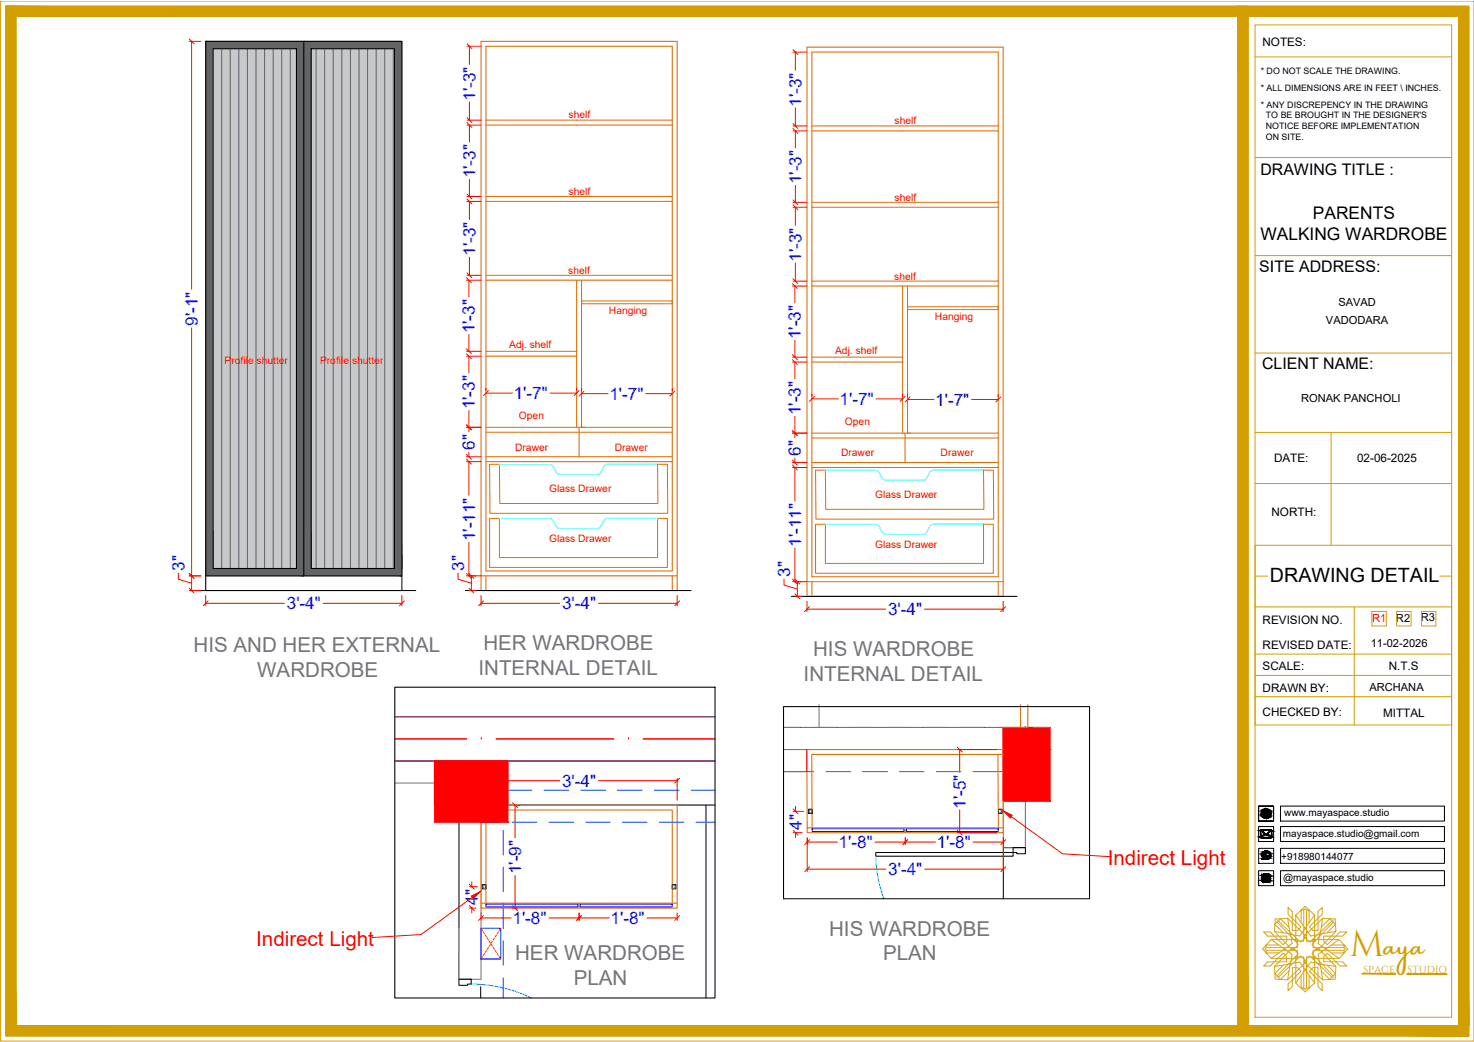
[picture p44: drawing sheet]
<svg xmlns="http://www.w3.org/2000/svg" width="420mm" height="297mm" viewBox="0 0 420 297" stroke-linecap="round" stroke-linejoin="round" font-family="sans-serif">
<defs><g id="words">
<text font-size="10.4" fill="#d39e00" x="384.8" y="272.4">M</text>
<text font-size="7.4" fill="#d39e00" x="394.5" y="272.4">aya</text>
<g font-size="5.9" fill="#767676">
<text x="55.2" y="186">HIS AND HER EXTERNAL</text>
<text x="137.8" y="185.4">HER WARDROBE</text>
<text x="231.8" y="187.1">HIS WARDROBE</text>
<text x="73.3" y="193">WARDROBE</text>
<text x="136.4" y="192.4">INTERNAL DETAIL</text>
<text x="229.1" y="194.1">INTERNAL DETAIL</text>
<text x="236.3" y="266.8">HIS WARDROBE</text>
<text x="146.8" y="273.8">HER WARDROBE</text>
<text x="251.7" y="273.8">PLAN</text>
<text x="163.5" y="280.8">PLAN</text>
</g>
<g font-size="5.9" fill="#f00">
<text x="315.8" y="246.7">Indirect Light</text>
<text x="73" y="269.7">Indirect Light</text>
</g>
<text font-size="5.6" x="362" y="166">DRAWING DETAIL</text>
<g font-size="4.9" fill="#00f">
<text x="135.5" y="28.7" transform="rotate(-90 135.5 28.7)">1'-3&quot;</text>
<text x="228.4" y="30.4" transform="rotate(-90 228.4 30.4)">1'-3&quot;</text>
<text x="135.5" y="50.8" transform="rotate(-90 135.5 50.8)">1'-3&quot;</text>
<text x="228.4" y="52.5" transform="rotate(-90 228.4 52.5)">1'-3&quot;</text>
<text x="135.5" y="73" transform="rotate(-90 135.5 73)">1'-3&quot;</text>
<text x="228.4" y="74.6" transform="rotate(-90 228.4 74.6)">1'-3&quot;</text>
<text x="56.3" y="92.8" transform="rotate(-90 56.3 92.8)">9'-1&quot;</text>
<text x="135.4" y="95" transform="rotate(-90 135.4 95)">1'-3&quot;</text>
<text x="228.3" y="96.7" transform="rotate(-90 228.3 96.7)">1'-3&quot;</text>
<text x="146.4" y="113.8">1'-7&quot;</text>
<text x="173.7" y="114">1'-7&quot;</text>
<text x="135.4" y="116.7" transform="rotate(-90 135.4 116.7)">1'-3&quot;</text>
<text x="228.3" y="118.3" transform="rotate(-90 228.3 118.3)">1'-3&quot;</text>
<text x="239.3" y="115.5">1'-7&quot;</text>
<text x="266.6" y="115.6">1'-7&quot;</text>
<text x="135.4" y="128.2" transform="rotate(-90 135.4 128.2)">6&quot;</text>
<text x="228.3" y="129.9" transform="rotate(-90 228.3 129.9)">6&quot;</text>
<text x="135.4" y="154.2" transform="rotate(-90 135.4 154.2)">1'-11&quot;</text>
<text x="228.3" y="155.9" transform="rotate(-90 228.3 155.9)">1'-11&quot;</text>
<text x="52.5" y="162.7" transform="rotate(-90 52.5 162.7)">3&quot;</text>
<text x="132.3" y="162.7" transform="rotate(-90 132.3 162.7)">3&quot;</text>
<text x="225.2" y="164.4" transform="rotate(-90 225.2 164.4)">3&quot;</text>
<text x="81.8" y="173.7">3'-4&quot;</text>
<text x="160.2" y="173.7">3'-4&quot;</text>
<text x="253.1" y="175.4">3'-4&quot;</text>
<text x="160.2" y="224.3">3'-4&quot;</text>
<text x="275.3" y="230.5" transform="rotate(-90 275.3 230.5)">1'-5&quot;</text>
<text x="228.5" y="236.5" transform="rotate(-90 228.5 236.5)">4&quot;</text>
<text x="239.1" y="241.8">1'-8&quot;</text>
<text x="267" y="241.8">1'-8&quot;</text>
<text x="148.5" y="249.2" transform="rotate(-90 148.5 249.2)">1'-9&quot;</text>
<text x="253.2" y="249.5">3'-4&quot;</text>
<text x="136.2" y="258" transform="rotate(-90 136.2 258)">4&quot;</text>
<text x="146.1" y="263.4">1'-8&quot;</text>
<text x="174" y="263.4">1'-8&quot;</text>
</g>
<g font-size="4.9">
<text x="374.3" y="62.5">PARENTS</text>
<text x="359.3" y="68.5">WALKING WARDROBE</text>
</g>
<g font-size="4.5">
<text x="359.3" y="49.8">DRAWING TITLE :</text>
<text x="359" y="77.5">SITE ADDRESS:</text>
<text x="359.8" y="105.2">CLIENT NAME:</text>
</g>
<g font-size="3.3">
<text x="359.9" y="13.1">NOTES:</text>
<text x="363.2" y="131.8">DATE:</text>
<text x="386.8" y="131.8">02-06-2025</text>
<text x="362.4" y="147.2">NORTH:</text>
<text x="359.9" y="177.8">REVISION NO.</text>
<text x="359.9" y="184.9">REVISED DATE:</text>
<text x="359.9" y="191">SCALE:</text>
<text x="395.9" y="190.9">N.T.S</text>
<text x="359.9" y="197.1">DRAWN BY:</text>
<text x="359.9" y="204.1">CHECKED BY:</text>
<text x="394.2" y="204.5">MITTAL</text>
</g>
<g font-size="3.2">
<text x="381.5" y="87.2">SAVAD</text>
<text x="378" y="92.3">VADODARA</text>
<text x="370.9" y="114.7">RONAK PANCHOLI</text>
<text x="397.9" y="177.3">R2</text>
<text x="405" y="177.1">R3</text>
<text x="390.7" y="184.4">11-02-2026</text>
<text x="390.3" y="197">ARCHANA</text>
</g>
<text font-size="3.2" fill="#f00" x="391.1" y="177.3">R1</text>
<g font-size="2.9" fill="#f00">
<text x="162.1" y="33.7">shelf</text>
<text x="255" y="35.4">shelf</text>
<text x="162.1" y="55.7">shelf</text>
<text x="255" y="57.3">shelf</text>
<text x="162" y="78.1">shelf</text>
<text x="254.9" y="79.8">shelf</text>
<text x="173.6" y="89.5">Hanging</text>
<text x="266.5" y="91.1">Hanging</text>
<text x="145.1" y="99.1">Adj. shelf</text>
<text x="238.1" y="100.8">Adj. shelf</text>
<text x="64" y="103.9">Profile shutter</text>
<text x="91.2" y="103.9">Profile shutter</text>
<text x="147.9" y="119.5">Open</text>
<text x="240.8" y="121.1">Open</text>
<text x="146.8" y="128.4">Drawer</text>
<text x="175.2" y="128.4">Drawer</text>
<text x="239.8" y="130.1">Drawer</text>
<text x="268.1" y="130.1">Drawer</text>
<text x="156.5" y="140.3">Glass Drawer</text>
<text x="249.5" y="141.9">Glass Drawer</text>
<text x="156.5" y="154.6">Glass Drawer</text>
<text x="249.5" y="156.3">Glass Drawer</text>
</g>
<g font-size="2.9">
<text x="366" y="232.7">www.mayaspace.studio</text>
<text x="365.7" y="238.5">mayaspace.studio@gmail.com</text>
<text x="365.2" y="245.1">+918980144077</text>
<text x="365.7" y="251">@mayaspace.studio</text>
</g>
<g font-size="2.9" fill="#d39e00">
<text x="388.6" y="277.2">SPACE</text>
<text x="401.2" y="277.2">STUDIO</text>
</g>
<g font-size="2.5">
<text x="359.4" y="21.1">* DO NOT SCALE THE DRAWING.</text>
<text x="359.4" y="25.9">* ALL DIMENSIONS ARE IN FEET \ INCHES.</text>
<text x="359.4" y="30.7">* ANY DISCREPENCY IN THE DRAWING</text>
<text x="360.8" y="33.8">TO BE BROUGHT IN THE DESIGNER'S</text>
<text x="360.8" y="36.8">NOTICE BEFORE IMPLEMENTATION</text>
<text x="360.8" y="39.9">ON SITE.</text>
</g>
</g></defs>
<!-- layer: GROUND FLOOR -->
<path d="M112.5 216.9h91.3M112.5 204.4h91.3M223.3 207.4h76M223.3 213.7h62.7M292.3 207.4h.1M130.1 229.5h73.7M130.8 229.5v35M201.2 229.5v55M286 241.6h6.3" fill="none" stroke="#000" stroke-width=".29"/>
<!-- layer: GROUND FLOOR  ( PLINE ) -->
<path d="M112.5 216.9h91.3M223.3 213.7h62.7M223.3 207.4h76M223.3 220h6.7M292.3 207.4h.1M112.5 223.2h11.3M130.1 229.5h73.7M130.8 223.2v55.9M137.1 229.5v49.7M286 228.3v13.3h6.3v-13.3M130.8 279.2h6.3" fill="none" stroke="#767676" stroke-width=".3"/>
<!-- layer: COLUMN -->
<path d="M123.8 216.9h21v12.6h-21zM285.9 207.4h13.4v20.9h-13.4z" fill="none" stroke="#f00" stroke-width=".3"/>
<!-- layer: GROUND FLOOR -->
<path d="M112.5 210.6h20.5M137.2 210.6h.1M141.4 210.6h33.6M179.1 210.6h.1M183.3 210.6h20.5" fill="none" stroke="#f00" stroke-width=".29"/>
<path d="M112.5 216.9h91.3M112.5 204.4h91.3" fill="none" stroke="#f0f" stroke-width=".3"/>
<!-- layer: X_PLOT -->
<path d="M112.5 210.6h20.5M137.2 210.6h.1M141.4 210.6h33.6M179.1 210.6h.1M183.3 210.6h20.5" fill="none" stroke="#f00" stroke-width=".3"/>
<path d="M137.1 264.6h5.6v8.8h-5.6z" fill="none" stroke="#00f" stroke-width=".3"/>
<g fill="none" stroke="#cd2027" stroke-width=".29">
<path d="M137.1 264.6l.5 .7M137.6 272.7l-.5 .7M137.7 265.6l.4 .6M138.1 271.8l-.4 .6M138.3 266.5l.4 .6M138.7 270.9l-.4 .6M138.9 267.4l.3 .6M139.2 270.1l-.3 .5M139.4 268.3l.4 .6M139.8 269.2l-.4 .6M140 269.2l.4 .6M140.4 268.3l-.4 .6"/>
<path d="M140.6 270.1l.3 .5M140.9 267.4l-.3 .6M141.1 270.9l.4 .6M141.5 266.5l-.4 .6M141.7 271.8l.4 .6M142.1 265.6l-.4 .6M142.3 272.7l.4 .7M142.7 264.6l-.4 .7"/>
</g>
<!-- layer: AR ELE-5 -->
<path d="M249.6 244.6a39.2 39.2 0 0 0 2.3 11.6M134.3 280.5a39.3 39.3 0 0 1 17.2 4" fill="none" stroke="#00b8b8" stroke-width=".29"/>
<!-- layer: 0 -->
<path d="M249.6 243h39.2v1.1h-39.2zM286 241.6v14.6M288.8 241.6h3.5v1.8h-2.5v-.4h-1zM130.8 279.1h3.5v1.4h-1v.4h-2.5zM137 281.3v3.2" fill="none" stroke="#000" stroke-width=".29"/>
<!-- layer: dim05 -->
<g fill="none" stroke="#f00" stroke-width=".29">
<path d="M53.9 11.8h3.3M54.6 11.8v70.7M133.1 13.2h4M133.8 13.2v5.2M226 14.8h4M226.7 14.8v5.2M133.1 35.7h4M133.1 34.2h4M133.8 29.1v5.1M133.8 35.7v4.8M226 37.3h4M226 35.9h4"/>
<path d="M226.7 30.7v5.2M226.7 37.3v4.8M133.1 57.4h4M133.1 56h4M133.8 51.2v4.8M133.8 57.4v5.2M226 59.1h4M226 57.7h4M226.7 52.8v4.9M226.7 59.1v5.1M133 79.9h4.1M133.1 78.5h4"/>
<path d="M133.7 79.9v4.8M133.8 73.3v5.2M226.7 75v5.1M54.6 93.5v74.8M133.7 95.4v4.7M225.9 81.5h4.1M226 80.1h4M226.6 81.5v4.8M226.6 97v4.8M133 100.1h4.1M133 101.5h4.1M133.7 101.5v4.8"/>
<path d="M133.7 117v6.1M138.5 110.7v.7M138.5 112.1h7.6M156.8 112.1h7.6M164.4 110.7v.7M165.8 110.8v.7M165.8 112.2h7.5M184.1 112.2h7.5M191.6 110.8v.7M225.9 101.8h4.1M225.9 103.2h4.1M226.6 103.2v4.8"/>
<path d="M226.6 118.7v6.1M231.4 112.3v.7M231.4 113.7h7.6M249.7 113.7h7.6M257.3 112.3v.7M258.7 112.5v.7M258.7 113.9h7.6M277 113.9h7.5M284.5 112.5v.7M133 131.6h4.1M133 130.2h4.1M133 121.8h4.1"/>
<path d="M133.7 128.9v1.3M133.7 131.6v9.6M225.9 133.3h4.1M225.9 131.9h4.1M225.9 123.5h4.1M226.6 130.6v1.3M226.6 133.3v9.5M133.7 154.6v9.6M226.6 156.2v9.6M50.8 163.4v1.7l3.8 1.2M53.9 168.3h3.3M53.9 164.2h3.3"/>
<path d="M58.6 172h22.5M58.6 169.8v2.9M92.1 172h22.5M114.6 169.8v2.9M130.6 163.4v1.7l3.8 1.2M133 164.2h4.1M133.7 168.3h2M134.4 164.2v4.1M137.1 169.8v2.9M137.1 172h22.5M170.6 172h22.4M193 169.8v2.9"/>
<path d="M223.5 165v1.8l3.8 1.1M225.9 165.8h4.1M226.6 170h2M227.3 165.8v4.2M230 171.4v2.9M230 173.6h22.5M263.5 173.6h22.4M285.9 171.4v2.9M272.9 213.7h11.2M273.6 213.7v6.5M137.1 221.9v8.7M137.1 222.6h22.5"/>
<path d="M146.8 229.5v9.3M147.5 229.5h.7M170.6 222.6h22.4M193 221.9v6.2M226.1 237.4h2.6M226.1 231.3h2.9M226.8 229.9v1.5M226.8 237.3v1.5M230.1 238.8v9.7M258 238.8v1.9M272.9 237.4h11.2M273.6 230.9v6.5"/>
<path d="M286 238.8v9.7M133.8 258.9h1.9M133.8 252.8h2.3M134.5 251.4v1.5M134.5 258.8v1.5M146 258.9h1.5M146.8 249.5v9.4M230.1 247.8h22.4M230.1 240h8.6M249.4 240h17.3M263.6 247.8h22.4M277.4 240h8.6"/>
<path d="M137.1 260.3v2.1M137.1 261.7h8.6M156.4 261.7h17.3M165.1 260.3v2.1M184.4 261.7h8.6M193 260.3v2.1"/>
</g>
<!-- layer: wall -->
<g fill="none" stroke="#f00" stroke-width=".29">
<path d="M53.9 11.1l1.4 1.4M133.1 12.5l1.4 1.4M226 14.1l1.4 1.4M133.1 34.9l1.4 1.5M133.1 33.5l1.4 1.4M226 36.6l1.4 1.4M226 35.2l1.4 1.4M133.1 56.7l1.4 1.4M133.1 55.3l1.4 1.4M226 58.4l1.4 1.4M226 57l1.4 1.4M133 79.2l1.4 1.4"/>
<path d="M133.1 77.8l1.4 1.4M226 79.4l1.4 1.4M133 99.4l1.4 1.4M225.9 80.8l1.4 1.4M133 100.8l1.4 1.4M139.2 111.4l-1.4 1.4M165.1 111.4l-1.4 1.4M166.5 111.5l-1.4 1.4M192.3 111.5l-1.4 1.4M225.9 101.1l1.4 1.4M225.9 102.5l1.4 1.4M232.1 113l-1.4 1.4"/>
<path d="M258 113l-1.4 1.4M259.4 113.2l-1.4 1.4M285.2 113.2l-1.4 1.4M133 130.9l1.4 1.4M133 129.5l1.4 1.4M133 121.1l1.4 1.4M225.9 132.6l1.4 1.4M225.9 131.2l1.4 1.4M225.9 122.8l1.4 1.4M53.9 167.6l1.4 1.4M53.9 163.5l1.4 1.4M59.3 171.3l-1.4 1.4"/>
<path d="M115.3 171.3l-1.4 1.4M133 163.5l1.4 1.4M133.7 167.6l1.4 1.4M133.7 163.5l1.4 1.4M137.8 171.3l-1.4 1.4M193.7 171.3l-1.4 1.4M225.9 165.1l1.4 1.4M226.6 169.3l1.4 1.4M226.6 165.1l1.4 1.4M230.7 172.9l-1.4 1.4M286.6 172.9l-1.4 1.4M272.9 213l1.4 1.4"/>
<path d="M137.8 221.9l-1.4 1.4M146.1 228.8l1.4 1.4M193.7 221.9l-1.4 1.4M226.1 236.7l1.4 1.4M226.1 230.6l1.4 1.4M230.8 239.3l-1.4 1.4M258.7 239.3l-1.4 1.4M272.9 236.7l1.4 1.4M286.7 239.3l-1.4 1.4M133.8 258.2l1.4 1.4M133.8 252.1l1.4 1.4M146.1 258.2l1.4 1.4"/>
<path d="M230.8 247.1l-1.4 1.4M286.7 247.1l-1.4 1.4M137.8 261l-1.4 1.4M165.8 261l-1.4 1.4M193.7 261l-1.4 1.4"/>
</g>
<!-- layer: FURNITURE -->
<g fill="none" stroke="#dd6e00" stroke-width=".3">
<path d="M138.5 13.2h53.1v149.6h-53.1zM231.4 14.8h53.1v149.6h-53.1zM138.5 34.2h53.1M138.5 35.7h53.1M231.4 35.9h53.1M231.4 37.3h53.1M138.5 56h53.1M138.5 57.4h53.1M231.4 57.7h53.1M231.4 59.1h53.1M138.5 78.5h53.1M138.5 79.9h53.1"/>
<path d="M164.4 79.9v41.9M165.8 79.9v41.9M231.4 80.1h53.1M231.4 81.5h53.1M257.3 81.5v42M258.7 81.5v42M138.5 100.1h25.9M138.5 101.5h25.9M231.4 101.8h26M231.4 103.2h26M138.5 131.6h53.1M138.5 130.2h53.1"/>
<path d="M138.5 121.8h53.1M165.1 121.8v8.4M231.4 133.3h53.1M231.4 131.9h53.1M231.4 123.5h53.1M258 123.5v8.4M137.1 168.3v-156.5h55.9v156.5M137.1 164.2h55.9M138.5 164.2v4.1M191.6 164.2v4.1M230 170v-156.6h55.9v156.6M230 165.8h55.9"/>
<path d="M231.4 165.8v4.2M284.5 165.8v4.2M284.4 215.1l.2 20.9M286 213.7h-56l.1 23.7h55.9l-.1-9.1M286 215.1h-54.6l.1 20.9M290.9 200.9v6.5h2.1v-6.5M137.1 229.5h55.9v29.4h-55.9zM230.1 236h55.9M258 236v1.4M137.1 257.5h55.9M138.5 257.5v-26.6h53.1v26.6M165 257.5l.1 1.4"/>
</g>
<!-- layer: BEAM -->
<g fill="none" stroke="#003fff" stroke-width=".29">
<path d="M143.4 216.9v5.8M223.3 220h8.7M223.3 207.4h4.8M231.6 207.4h7M235.4 220h7M242.1 207.4h7M245.9 220h7M252.6 207.4h7M256.4 220h7M263 207.4h7M266.9 220h7M273.5 207.4h7"/>
<path d="M277.4 220h8.6M284 207.4h7M294.5 207.4h4.8M123.8 225.3h6.8M134.1 225.3h7M137.1 234.4h5.4M143.4 226.2v7M143.4 236.7v7M144.6 225.3h7M146 234.4h7M155.1 225.3h7M156.5 234.4h7"/>
<path d="M165.6 225.3h7M167 234.4h7M176.1 225.3h6.9M177.5 234.4h6.9M186.5 225.3h7M187.9 234.4h7M197 225.3h6.8M198.4 234.4h5.4M143.4 247.2v7M143.4 257.7v7M143.4 268.2v7M143.4 278.7v5.8"/>
</g>
<!-- layer: COLUMN -->
<g fill="#f00" stroke="#f00" stroke-width=".29">
<path d="M123.8 216.9l21 17.5v-17.5zM123.8 216.9l21 17.5h-21z"/>
<path d="M285.9 207.4l13.4 6.3v-6.3zM285.9 207.4l13.4 6.3h-13.4z"/>
<path d="M286 213.7l13.3 14.6v-14.6zM286 213.7l13.3 14.6h-13.3z"/>
</g>
<!-- layer: GROUND FLOOR  ( PLINE ) -->
<path d="M130.8 264.5v14.7" fill="none" stroke="#767676" stroke-width=".29"/>
<!-- layer: wall -->
<path d="M54.2 168.3h64.3M132.7 168.3h64.3M225.6 170h64.3M112.5 195.9h91.3v88.6h-91.3zM223.3 201.4h87.3v54.8h-87.3z" fill="none" stroke="#000" stroke-width=".3"/>
<!-- layer: GROUND FLOOR ( STAIR ) -->
<path d="M233.5 200.9v6.5" fill="none" stroke="#767676" stroke-width=".29"/>
<g fill="none" stroke="#f00" stroke-width=".29">
<path d="M230 213.7v6.3M285.9 213.7v.1M285.9 214v.4M285.9 214.5v.4M285.9 215.1v.3M285.9 215.6v.3M285.9 216.1v.4M285.9 216.6v.4M285.9 217.2v.3M285.9 217.7v.3M285.9 218.2v.4M285.9 218.7v.4"/>
<path d="M285.9 219.3v.3M285.9 219.8v.3M285.9 228.2v.1h.3M285.9 220.3v.4M285.9 220.8v.4M285.9 221.4v.3M285.9 221.9v.3M285.9 222.4v.4M285.9 222.9v.4M285.9 223.5v.3M285.9 224v.3M285.9 224.5v.3"/>
<path d="M285.9 225v.4M285.9 225.5v.4M285.9 226.1v.3M285.9 226.6v.3M285.9 227.1v.4M285.9 227.6v.4M286.4 228.3h.3M286.9 228.3h.4M287.4 228.3h.4M288 228.3h.3M288.5 228.3h.3M289 228.3h.4"/>
<path d="M289.5 228.3h.4M290.1 228.3h.3M290.6 228.3h.3M291.1 228.3h.4M291.6 228.3h.4M292.2 228.3h.3M292.7 228.3h.3"/>
</g>
<!-- layer: AR HATCH-7 -->
<g fill="#c7c8ca" stroke="#c7c8ca" stroke-width=".29">
<path d="M88.7 13.9l23.8 148.2v-148.2zM88.7 13.9l23.8 148.2h-23.8z"/>
<path d="M60.7 13.9l23.8 148.2v-148.2zM60.7 13.9l23.8 148.2h-23.8z"/>
</g>
<g fill="none" stroke="#636466" stroke-width=".29">
<path d="M63.2 13.9v148.2M65.6 13.9v148.2M68.1 13.9v148.2M70.5 13.9v148.2M73 13.9v148.2M75.4 13.9v148.2M77.9 13.9v148.2M80.3 13.9v148.2M82.8 13.9v148.2M90.1 13.9v148.2M92.5 13.9v148.2M95 13.9v148.2"/>
<path d="M97.4 13.9v148.2M99.9 13.9v148.2M102.3 13.9v148.2M104.8 13.9v148.2M107.2 13.9v148.2M109.7 13.9v148.2M112.1 13.9v148.2"/>
</g>
<g fill="#636466" stroke="#636466" stroke-width=".29">
<path d="M86.6 11.8l28 2.1v-2.1zM86.6 11.8l28 2.1h-28z"/>
<path d="M58.6 11.8l28 2.1v-2.1zM58.6 11.8l28 2.1h-28z"/>
<path d="M112.5 13.9l2.1 148.2v-148.2zM112.5 13.9l2.1 148.2h-2.1z"/>
<path d="M86.6 13.9l2.1 148.2v-148.2zM86.6 13.9l2.1 148.2h-2.1z"/>
<path d="M84.5 13.9l2.1 148.2v-148.2zM84.5 13.9l2.1 148.2h-2.1z"/>
<path d="M58.6 13.9l2.1 148.2v-148.2zM58.6 13.9l2.1 148.2h-2.1z"/>
<path d="M86.6 162.1l28 2.1v-2.1zM86.6 162.1l28 2.1h-28z"/>
<path d="M58.6 162.1l28 2.1v-2.1zM58.6 162.1l28 2.1h-28z"/>
</g>
<!-- layer: FURNITURE -->
<path d="M165.8 85.8h25.8v.8h-25.8zM258.7 87.5h25.8v.8h-25.8zM138.5 123.2h53.1M139.6 132.4h2.8l.1 11.1h45l-.1-11.1h2.8l.1 13.9h-50.6zM231.4 124.9h53.1M232.5 134h2.8l.1 11.2h45.1l-.1-11.2h2.7l.2 14h-50.7zM139.6 147.8h2.8v11.1h45v-11.1h2.8v14h-50.6zM232.5 149.4h2.8v11.2h45.1v-11.2h2.7v14h-50.6zM58.6 168.3h56M137.1 168.3h55.9M230 170h55.9" fill="none" stroke="#dd6e00" stroke-width=".29"/>
<path d="M187.4 132.4h-14.4l-.9 .5-1 1.9-1 .5-10.6-.1-.8-.4-1.2-2-.7-.4h-14.4M280.4 134h-14.4l-1 .6-1 1.9-1 .4h-10.6l-.8-.4-1-1.9-.9-.5h-14.4M187.4 147.8h-14.4l-.9 .6-1 1.8-1 .5h-10.6l-.8-.4-1-1.9-.9-.6h-14.4M280.4 149.4h-14.4l-1 .6-1 1.9-1 .4h-10.6l-.8-.4-1-1.8-.9-.6h-14.4" fill="none" stroke="#0ff" stroke-width=".29"/>
<path d="M60.7 13.9h23.8v148.2h-23.8zM86.6 11.8v152.4M88.7 13.9h23.8v148.2h-23.8zM58.6 168.3v-156.5h56v156.5M58.6 164.2h56" fill="none" stroke="#000" stroke-width=".3"/>
<!-- layer: NAME PLATE -->
<g fill="none" stroke="#e0ac11" stroke-width=".29">
<path d="M367.2 258.7v1.9l3.6 3.6-1 1h-1.4v-5.3zM371.6 259.4l.4-.3 .4 .3M376.9 258.7l-1.2 1.2v5.3h-1.5l-1-1 3.7-3.6zM360.2 265.7l1.2 1.2h5.4v1.4l-1.1 1-3.6-3.6zM360.9 270.1l-.3 .4 .3 .4M361.4 274.2l-1.2 1.2h1.9l3.6-3.7 1.1 1v1.5zM362.4 267.8l5.9 4.3-.4 2.7-4.6 .7 .2 3.6M363.3 275.5l4.8-5 .4 .4 .3-.4 1.3 1.3-6 6.4M363.5 279.1l3.5 .2 .7-4.6 2.8-.4 4.2 5.9M364.1 262.9l6 6.3-1.3 1.3-.3-.4-.4 .4-4.8-5M364.4 278.5l6.3-6 1.3 1.3-.4 .3 .4 .4-5 4.8M364.5 269.4h-3.6v.7h8.9v-2.3h-7.4l-2.5 2.7 2.5 2.7h7.4v-2.3h-8.9v.8h3.6"/>
<path d="M365.8 275.1l-2.4 2.4 .7 .7v.3M367 261.8l5 4.8-.4 .4 .4 .3-1.3 1.3-6.3-6M367.4 276.8l-2.4 2.4-.6-.7h-.4M367.4 264.3l-2.4-2.4-.6 .7h-.4l.1 .3-.7 .6 2.4 2.4M368.4 275.9h1.4l1 1-3.6 3.6v1.9l1.2-1.2zM369.2 267.8v.5h.6M369.3 260.8l4.3 6 2.7-.5 .7-4.5 3.6 .2 .2 3.5-4.6 .7-.5 2.8 6 4.2M369.3 267.7h.5v.6M369.8 272.7h-.6v.5M369.8 272.8v.6h-.5M370.9 278.1v3.6h.7v-8.9h-2.3v7.4l2.7 2.5 2.7-2.5v-7.4h-2.3v8.9h.8v-3.6M370.9 263v-3.6h.7v8.9h-2.3v-7.5l2.7-2.4 2.7 2.4v7.5h-2.3v-8.9h.8v3.6"/>
<path d="M374.2 275.9h1.5v5.3l1.2 1.2v-1.9l-3.7-3.6zM374.2 272.8v.6h.5M374.3 272.7h.5v.5M374.7 267.7h-.5v.6h.6v-.5M374.7 260.8l-4.2 6-2.8-.5-.7-4.5-3.5 .2-.2 3.5 4.6 .7 .4 2.8-5.9 4.2M376.6 276.8l2.4 2.4 .7-.7h.3M376.6 264.3l2.4-2.4 .7 .7h.3v.3l.7 .6-2.4 2.4M377 261.8l-5 4.8 .4 .4-.4 .3 1.3 1.3 6.4-6M377.3 272.7l1-1 3.7 3.7h1.9l-1.2-1.2h-5.4zM377.3 266.9h5.4l1.2-1.2h-1.9l-3.7 3.6-1-1zM378.3 275.1l2.4 2.4-.7 .7v.3M379.5 269.4h3.6v.7h-8.8v-2.3h7.4l2.5 2.7-2.5 2.7h-7.4v-2.3h8.8v.8h-3.6"/>
<path d="M379.7 278.5l-6.4-6-1.3 1.3 .4 .3-.4 .4 5 4.8M380 262.9l-6 6.3 1.2 1.3 .4-.4 .4 .4 4.8-5M380.6 279.1l-3.6 .2-.7-4.6-2.7-.4-4.3 5.9M380.8 275.5l-4.8-5-.4 .4-.4-.4-1.2 1.3 6 6.4M381.7 267.8l-6 4.3 .5 2.7 4.6 .7-.2 3.6M383.1 270.1l.4 .4-.4 .4M371.6 281.7l.4 .3 .4-.3"/>
</g>
<g fill="#d39e00" stroke="#d39e00" stroke-width=".29">
<path d="M1.6 1.8l417.1 2.9v-2.9zM1.6 1.8l417.1 2.9h-417.1z"/>
<path d="M415.8 4.7l2.9 287.7v-287.7zM415.8 4.7l2.9 287.7h-2.9z"/>
<path d="M1.6 4.7l3 287.7v-287.7zM1.6 4.7l3 287.7h-3z"/>
<path d="M1.6 292.4l417.1 2.9v-2.9zM1.6 292.4l417.1 2.9h-417.1z"/>
<path d="M352.8 1.8l3 290.6v-290.6zM352.8 1.8l3 290.6h-3z"/>
</g>
<g fill="none" stroke="#d39e00" stroke-width=".29">
<path d="M.2 .3h420v296.5h-420zM1.6 1.8h417.1v293.5h-417.1zM4.6 4.7h411.2v287.7h-411.2zM352.8 1.8h3v290.6h-3zM357.7 7.1h56.1v282.9h-56.1zM357.7 16.2h56.1M357.7 44.9h56.1M357.7 72.9h56.1M357.7 100.6h56.1M357.7 123.3h56.1M357.7 137.8h56.1M379.4 123.3v32.1"/>
<path d="M357.7 155.4h56.1v51.3h-56.1zM357.7 164.2h3.7M357.7 173h56.1M386 173v33.7M391 174.3h4.2v4.1h-4.2zM398.1 174.3h4.1v4.1h-4.1zM405.2 174.3h4.1v4.1h-4.1zM410.4 164.2h3.4M357.7 186.5h56.1M357.7 192.5h56.1M357.7 198.6h56.1"/>
</g>
<!-- layer: Dimension -->
<g fill="#d39e00" stroke="#d39e00" stroke-width=".29">
<path d="M388.3 277.5l9.5 .1zM388.3 277.5l9.5 .1z"/>
<path d="M401.1 277.6l11.3 .1zM401.1 277.6l11.3 .1z"/>
</g>
<g fill="none" stroke="#d39e00" stroke-width=".29">
<path d="M389.6 277.5h-1.3l1.3 .1M390.3 277.6h1.4M390.3 277.5h1.4M392.4 277.6h1.4M392.4 277.5h1.4M394.5 277.6h1.4M394.5 277.5h1.4M396.6 277.5h1.2l-1.2 .1M402.2 277.6h-1.1l1.1 .1M402.9 277.6h1.4M402.9 277.7h1.4M405 277.6h1.4"/>
<path d="M405 277.7h1.4M407.1 277.6h1.4M407.1 277.7h1.4M409.2 277.6h1.4M409.2 277.7h1.4M411.3 277.6h1.1l-1.1 .1"/>
</g>
<!-- layer: NAME PLATE -->
<g fill="none" stroke="#000" stroke-width=".29">
<path d="M358.8 235.6h4.2v4.3h-4.2zM358.8 229.8h4.2v4.3h-4.2v-4.3h4.2v4.3h-4.2zM365 229.8h46.7v4.3h-46.7zM365 235.6h46.7v4.3h-46.7zM358.8 248.2h4.2v4.3h-4.2zM358.8 241.8h4.3v4.3h-4.3zM359.9 249.3a2.03 2.03 0 0 1 1.8-.1l.4 .6v1.1l-.4 .6a2.03 2.03 0 0 1-1.8-.2l-.3-1.6zM360 249.6l.3-.2h1.3l.2 .4v1.3l-.4 .2-1.3-.1-.2-.3zM360 243a1.22 1.22 0 0 1 1.7-.2 1.22 1.22 0 0 1 .3 1.6 1.22 1.22 0 0 1-1.6 .4l-.7 .1v-1.3zM360.4 243a.95 .95 0 0 1 1.5 .7 .95 .95 0 0 1-1.5 .9l-.3 .1v-.4a.95 .95 0 0 1 .3-1.3zM361.3 243.9l-.4 .1-.3-.8-.2 .1a.75 .75 0 0 0 .3 .8 .75 .75 0 0 0 .9 0v-.1M361.3 244h.3"/>
<path d="M365 248.2h46.7v4.3h-46.7zM365 241.8h46.7v4.3h-46.7z"/>
<circle cx="360.9" cy="250.3" r=".63"/>
<circle cx="360.9" cy="250.3" r=".38"/>
<circle cx="361.5" cy="249.7" r=".15"/>
</g>
<!-- layer: Dimension -->
<g fill="#000" stroke="#000" stroke-width=".29">
<path d="M359.3 236.8h.1zM359.3 236.7h.2zM359.5 238.8h2.8zM359.5 236.6h2.8zM359.6 231.5h.2zM359.7 231.2h.2zM359.8 231.2h.1zM360.2 231.6h.2zM360.4 233.2h1zM360.4 231.2h.1zM360.4 231.1h.2zM360.4 231h.2z"/>
<path d="M360.5 231h.2zM360.7 237.9h.4l-.2 .2zM360.6 230.9h.2zM360.7 230.6h.4zM361 237.9h.1zM361.1 232.9h.2zM361.2 232.8h.1zM361.2 232.7h.2zM361.3 232.7h.1zM361.3 232.6h.2zM361.6 231.2h.2zM361.9 232.6h.2z"/>
<path d="M359.7 245h.2zM360.5 243.2h.1zM360.8 245h.3zM360.8 242.6h.4zM360.8 245h.2zM361.1 244.1h.5z"/>
<path d="M359.3 238.7h.2zM359.3 238.7h.2z"/>
<path d="M359.3 236.9l.1 1.6zM359.3 236.9l.1 1.6z"/>
<path d="M359.3 238.7h.2zM359.3 238.7h.2z"/>
<path d="M359.3 238.6h.2zM359.3 238.6l.2 .1z"/>
<path d="M359.3 238.7h.2zM359.3 238.7h.2z"/>
<path d="M359.3 238.7h.2zM359.3 238.7h.2z"/>
<path d="M359.3 238.7h.3zM359.3 238.7h.3z"/>
<path d="M359.3 236.7h.3zM359.3 236.7h.3z"/>
<path d="M359.3 236.7h.3zM359.3 236.7h.3z"/>
<path d="M359.3 238.6h.3zM359.3 238.6h.2z"/>
<path d="M359.3 236.7h.3zM359.3 236.7h.3z"/>
<path d="M359.3 238.7h.3zM359.3 238.7h.3z"/>
<path d="M359.3 238.6h.3zM359.3 238.6h.3z"/>
<path d="M359.5 236.7l1.2 1.1zM359.5 236.7l1.2 1.1z"/>
<path d="M359.5 238.5h.2zM359.4 238.6h.2z"/>
<path d="M359.5 232l.2 .2zM359.5 232l.2 .2z"/>
<path d="M359.6 231.7l.1 .2zM359.6 231.7l.1 .2z"/>
<path d="M359.6 232.2l.1 .2zM359.6 232.2l.1 .2z"/>
<path d="M359.6 231.5l.1 .2zM359.6 231.5l.1 .2z"/>
<path d="M359.6 232.4h.2zM359.6 232.4h.2z"/>
<path d="M359.6 232.4l.2 .1zM359.6 232.4l.2 .1z"/>
<path d="M359.7 231.3l.1 .2zM359.7 231.3l.1 .2z"/>
<path d="M359.7 232.5l.2 .1zM359.7 232.5l.2 .1z"/>
<path d="M359.7 232.6h.2zM359.7 232.6h.2z"/>
<path d="M359.7 232.6l.2 .1zM359.7 232.6l.2 .1z"/>
<path d="M359.8 231.2h.1zM359.8 231.2h.1z"/>
<path d="M359.8 231.1l.4 .1zM359.8 231.1l.4 .1z"/>
<path d="M359.8 232.8h.2zM359.8 232.8h.2z"/>
<path d="M359.9 231.1h.1zM359.9 231.1h.1z"/>
<path d="M359.9 232.8l.3 .1zM359.9 232.8l.3 .1z"/>
<path d="M360.1 232.6h.4zM360.1 232.6h.4z"/>
<path d="M360 230.9h.2zM359.9 231.1h.1z"/>
<path d="M359.8 231.2h.4zM359.8 231.2h.4z"/>
<path d="M359.8 232.7h.4zM359.8 232.7l.2 .1z"/>
<path d="M360 232.9l.3 .1zM360 232.9l.3 .1z"/>
<path d="M359.8 232.7h.4zM359.8 232.7h.4z"/>
<path d="M359.9 231.2h.3zM359.9 231.2h.3z"/>
<path d="M359.9 231.2h.4zM359.9 231.2h.4z"/>
<path d="M360.2 231.3h.8zM360.2 231.3h.8z"/>
<path d="M360.2 232.5h.8zM360.2 232.5h.8z"/>
<path d="M360 230.9h.3zM360 230.9h.2z"/>
<path d="M360 233h.4zM360 233h.4z"/>
<path d="M360.2 232l.1 .2zM360.2 232l.1 .2z"/>
<path d="M360 232.6h.3zM359.9 232.7h.3z"/>
<path d="M360.2 231.6l.1 .3zM360.2 231.6l.1 .3z"/>
<path d="M360.2 232.2h.2zM360.2 232.2h.2z"/>
<path d="M360.1 230.8h.3zM360 230.9h.3z"/>
<path d="M360.2 232.2l.2 .2zM360.2 232.2l.2 .2z"/>
<path d="M360.1 233l.4 .1zM360.1 233l.4 .1z"/>
<path d="M360.2 232.4h.2zM360.2 232.4h.2z"/>
<path d="M360.3 231.4l.1 .2zM360.3 231.4l.1 .2z"/>
<path d="M360.4 233.2l.7 .1zM360.7 233.3h.4z"/>
<path d="M360.1 231.3h.4zM360.1 231.3h.4z"/>
<path d="M360.1 231.3h.5zM360.1 231.3h.5z"/>
<path d="M360.1 232.6h.4zM360 232.6h.5z"/>
<path d="M360 231.2h.5zM360 231.2l.5 .1z"/>
<path d="M360.3 232.6l.3 .1zM360.3 232.6l.3 .1z"/>
<path d="M360.2 230.8h.3zM360.1 230.8h.3z"/>
<path d="M360.2 233.1h.4zM360.2 233.1h.4z"/>
<path d="M360.4 232.7l.2 .1zM360.4 232.7l.2 .1z"/>
<path d="M360.2 230.7h.4zM360.2 230.7l.3 .1z"/>
<path d="M360.2 233.1h.5zM360.2 233.1h.5z"/>
<path d="M360.4 232.8l.3 .1zM360.4 232.8l.3 .1z"/>
<path d="M360.2 231.3h.6zM360.2 231.3h.6z"/>
<path d="M360.2 232.5h.4zM360.1 232.6h.4z"/>
<path d="M359.7 238.5l1-.6zM359.5 238.5l.9-.6z"/>
<path d="M360.5 232.9l.3 .1zM360.5 232.9l.3 .1z"/>
<path d="M360.6 237.8l.2 .1zM360.4 237.9h.4z"/>
<path d="M360.3 230.7h.4zM360.2 230.7h.4z"/>
<path d="M360.6 233h.2zM360.6 233h.2z"/>
<path d="M360.2 231.3h.6zM360.2 231.3h.6z"/>
<path d="M360.2 232.5h.6zM360.2 232.5h.4z"/>
<path d="M360.6 233h.2zM360.6 233h.2z"/>
<path d="M360.6 230.8h.2zM360.6 230.8l.2 .1z"/>
<path d="M360.2 232.5h.6zM360.2 232.5h.6z"/>
<path d="M360.7 237.9h.2zM360.7 237.9h.2z"/>
<path d="M360.6 230.8h.4zM360.6 230.8h.4z"/>
<path d="M360.8 230.8l.2 .5zM360.8 230.8l.2 .5z"/>
<path d="M360.8 231.5l.2 .4zM360.8 231.5l.2 .4z"/>
<path d="M360.8 232l.2 .4zM360.8 232l.2 .4z"/>
<path d="M360.8 232.4h.4zM360.6 232.4h.6z"/>
<path d="M361 232.5h.6zM361 232.5h.6z"/>
<path d="M360.8 232.5l.2 .5zM360.8 232.5l.2 .5z"/>
<path d="M360.6 233h.4zM360.6 233h.4z"/>
<path d="M360.7 230.7l.5 .1zM360.7 230.7l.5 .1h-.6z"/>
<path d="M360.7 233.1h.4zM360.7 233.1h.4z"/>
<path d="M360.7 230.6h.7zM360.4 230.6h1z"/>
<path d="M361 230.8l.2 .1zM361 230.8l.2 .1z"/>
<path d="M360.6 233h.6zM360.6 233l.5 .1z"/>
<path d="M360.6 231.5h.6zM360.6 231.5h.4z"/>
<path d="M360.6 232.4h.6zM360.6 232.4h.6z"/>
<path d="M360.6 232.4h.8zM360.4 232.4h1z"/>
<path d="M361 230.9l.3 .1zM361 230.9l.3 .1z"/>
<path d="M361 233h.2zM361 233h.2z"/>
<path d="M361.1 237.8l.3 .1zM361.1 237.8l.3 .1z"/>
<path d="M361.1 231h.2zM361.1 231h.2z"/>
<path d="M361.2 231l.2 .1zM361.2 231l.2 .1z"/>
<path d="M361.1 237.9l1.2 .6zM361.1 237.9l1.2 .6z"/>
<path d="M360.4 230.6l1.1 .1zM360.3 230.7h1.2z"/>
<path d="M361.2 231.1l.3 .1zM361.2 231.1l.3 .1z"/>
<path d="M360.4 231.4h1zM360.4 231.4l.8 .1zM360.6 231.5h.6zM360.6 231.5h.6z"/>
<path d="M361.1 230.7h.5zM361.1 230.7h.5z"/>
<path d="M360.3 233.1h1.2zM360.3 233.1l1.1 .1z"/>
<path d="M360.3 231.4h1.2zM360.3 231.4h1.2z"/>
<path d="M360.3 232.5h1.3zM360.2 232.5h1.4z"/>
<path d="M361.4 231.4l.2 .2zM361.4 231.4l.2 .2z"/>
<path d="M360.3 232.4h1.2zM360.3 232.4l1.2 .1z"/>
<path d="M360.2 231.3h1.4zM360.2 231.3l1.3 .1z"/>
<path d="M361 232.5h.6zM361 232.5h.6z"/>
<path d="M361.2 230.7l.4 .1zM361.2 230.7l.4 .1z"/>
<path d="M361.2 233.1h.4zM361.1 233.1h.4z"/>
<path d="M361.3 230.8h.4zM361.3 230.8h.4z"/>
<path d="M361.4 231.6h.2zM361.4 231.6h.2z"/>
<path d="M361.5 231.6l.1 .3zM361.5 231.6l.1 .3z"/>
<path d="M361.4 232.2l.1 .2zM361.4 232.2l.1 .2z"/>
<path d="M361.3 233.1h.3zM361.2 233.1h.4z"/>
<path d="M361.1 231.3h.5zM361 231.3h.6z"/>
<path d="M361.1 232.5l.6 .1zM361.1 232.5l.6 .1z"/>
<path d="M361.5 232l.1 .2zM361.5 232l.1 .2z"/>
<path d="M361.3 231.3h.4zM361.3 231.3h.4z"/>
<path d="M361.3 231.3h.4zM361.1 231.3h.5z"/>
<path d="M361.3 232.6h.4zM361.3 232.6h.4z"/>
<path d="M361.3 232.6h.5zM361.3 232.6h.5z"/>
<path d="M361.4 233h.3zM361.3 233.1h.3z"/>
<path d="M361.5 230.8l.3 .1zM361.5 230.8l.3 .1z"/>
<path d="M361.5 230.9l.3 .1zM361.5 230.9l.3 .1z"/>
<path d="M361.8 231.1h.2zM361.8 231.1h.2z"/>
<path d="M361.3 231.2h.5zM361.3 231.2l.4 .1z"/>
<path d="M361.5 232.6l.4 .1zM361.5 232.6l.4 .1z"/>
<path d="M361.5 233h.3zM361.4 233h.3z"/>
<path d="M361.8 231.1h.2zM361.8 231.1h.2z"/>
<path d="M361.6 232.9h.2zM361.5 233h.3z"/>
<path d="M361.6 231l.3 .1zM361.6 231l.3 .1z"/>
<path d="M361.6 231.2h.3zM361.6 231.2h.3z"/>
<path d="M361.9 231.2h.1zM361.9 231.2h.1z"/>
<path d="M361.6 231.2h.3zM361.5 231.2h.3z"/>
<path d="M361.7 231.1h.3zM361.7 231.1h.3z"/>
<path d="M361.7 232.8h.2zM361.6 232.9h.2z"/>
<path d="M361.8 231.1h.2zM361.8 231.1h.2z"/>
<path d="M361.8 232.8h.2zM361.8 232.8h.1z"/>
<path d="M361.8 231.1h.2zM361.8 231.1h.2z"/>
<path d="M361.8 231.1h.2zM361.8 231.1h.2z"/>
<path d="M361.8 231.1l.2 .1zM361.8 231.1l.2 .1z"/>
<path d="M361.6 232.7h.4zM361.6 232.7l.4 .1z"/>
<path d="M361.9 231.2h.2zM361.9 231.2h.2z"/>
<path d="M361.6 232.7h.4zM361.6 232.7h.4z"/>
<path d="M361.9 231.2h.2zM361.9 231.2h.2z"/>
<path d="M361.9 231.2l.2 .1zM361.9 231.2l.2 .1z"/>
<path d="M361.9 231.3l.3 .1zM361.9 231.3l.3 .1z"/>
<path d="M361.9 232.6h.2zM361.9 232.6h.2z"/>
<path d="M362 232.5h.1zM362 232.5l.1 .1z"/>
<path d="M362 231.4l.2 .1zM362 231.4l.2 .1z"/>
<path d="M362 231.5l.2 .1zM362 231.5l.2 .1z"/>
<path d="M362 232.4l.1 .1zM362 232.4l.1 .1z"/>
<path d="M359.6 236.6h2.7zM359.5 236.6h2.8zM359.5 236.6h2.8z"/>
<path d="M362.1 231.6l.1 .1zM362.1 231.6l.1 .1z"/>
<path d="M362.1 231.7l.1 .2zM362.1 231.7l.1 .2z"/>
<path d="M362.1 232.2l.1 .2zM362.1 232.2l.1 .2z"/>
<path d="M359.5 231.9h2.8zM359.5 231.9h2.8z"/>
<path d="M362.1 232l.1 .2zM362.1 232l.1 .2z"/>
<path d="M359.5 236.6h2.8zM359.5 236.6h2.8z"/>
<path d="M359.5 238.8h2.8zM359.5 238.8l2.7 .1z"/>
<path d="M359.5 231.9h2.8zM359.5 231.9l2.7 .1z"/>
<path d="M359.5 236.6h2.8zM359.5 236.6h2.8z"/>
<path d="M359.5 238.8h2.8zM359.5 238.8h2.8zM359.5 238.8h2.8z"/>
<path d="M359.5 236.6h2.9zM359.4 236.6h3z"/>
<path d="M359.5 238.8h2.8zM359.5 238.8h2.8z"/>
<path d="M362.2 236.7l-1 1.1 1.1-1.1zM361.1 237.8l1.1-1.1z"/>
<path d="M362.1 238.5l.3 .1zM362.1 238.5l.3 .1z"/>
<path d="M359.4 236.6h3zM359.4 236.6h3z"/>
<path d="M359.4 238.8h3zM359.4 238.8h2.9z"/>
<path d="M359.4 236.6h3zM359.4 236.6h3z"/>
<path d="M359.4 238.8h3zM359.4 238.8h3z"/>
<path d="M359.4 236.6l3 .1zM359.4 236.7h3z"/>
<path d="M359.4 238.8h3zM359.4 238.8h3z"/>
<path d="M359.4 236.7h3zM359.4 236.7h3z"/>
<path d="M359.4 238.7h3zM359.4 238.7l3 .1z"/>
<path d="M359.3 236.7h3.1zM359.3 236.7h3.1z"/>
<path d="M362.2 236.7h.2zM362.2 236.7h.2z"/>
<path d="M362.2 236.7h.3zM362.2 236.7h.3z"/>
<path d="M362.2 238.7h.2zM362.2 238.7h.2z"/>
<path d="M359.3 238.7h3.1zM359.3 238.7h3.1z"/>
<path d="M359.3 238.7h3.1zM359.3 238.7h3.1z"/>
<path d="M362.3 238.7h.2zM362.2 238.7h.2z"/>
<path d="M362.3 238.7h.2zM362.3 238.7h.2z"/>
<path d="M362.2 236.7h.3zM362.2 236.7h.3z"/>
<path d="M362.3 238.7h.2zM362.3 238.7h.2z"/>
<path d="M362.3 236.7l.2 .1zM362.3 236.7l.2 .1z"/>
<path d="M362.3 238.7h.2zM362.3 238.7h.2zM362.3 238.7h.2z"/>
<path d="M362.4 236.8h.1zM362.4 236.8h.1z"/>
<path d="M362.3 238.6h.2zM362.3 238.6l.2 .1z"/>
<path d="M362.4 236.9l.1 1.6zM362.4 236.9l.1 1.6z"/>
<path d="M362.2 238.6h.3zM362.2 238.6h.3z"/>
<path d="M362.2 238.6h.3zM362.2 238.6h.3z"/>
<path d="M359.8 251.3h2.1zM359.8 251.3h2.1z"/>
<path d="M359.7 249.8l.2 1.1v-1.1zM359.7 249.8l.2 1.1h-.2z"/>
<path d="M359.7 250.9h.2zM359.7 250.9h.2z"/>
<path d="M359.7 245h.2zM359.7 245h.2z"/>
<path d="M359.7 249.8h.2zM359.7 249.8h.2z"/>
<path d="M359.7 250.9l.2 .1zM359.7 250.9l.2 .1z"/>
<path d="M359.7 249.7l.2 .1zM359.7 249.7l.2 .1z"/>
<path d="M359.7 251l.3 .1zM359.7 251l.3 .1z"/>
<path d="M359.7 244.9h.3zM359.7 244.9l.2 .1z"/>
<path d="M359.7 249.6h.3zM359.7 249.6h.3z"/>
<path d="M359.7 249.6h.3zM359.7 249.6l.2 .1z"/>
<path d="M359.7 251.1h.3zM359.7 251.1h.3z"/>
<path d="M359.7 251.1h.3zM359.7 251.1h.3z"/>
<path d="M359.7 243.7l.3 .2zM359.7 243.7l.3 .2z"/>
<path d="M359.7 244.9h.3zM359.7 244.9h.3z"/>
<path d="M359.7 243.6l.3 .1zM359.7 243.6l.3 .1z"/>
<path d="M359.7 243.9h.3zM359.7 243.9h.3z"/>
<path d="M359.8 243.9l.3 .2zM359.8 243.9l.3 .2zM359.8 244.1h.3zM359.8 244.1h.3z"/>
<path d="M359.7 249.5h.3zM359.7 249.5l.3 .1z"/>
<path d="M359.7 251.1l.4 .1zM359.7 251.1l.4 .1z"/>
<path d="M359.8 243.6h.2zM359.8 243.6h.2z"/>
<path d="M359.7 244.9h.3zM359.7 244.9h.3z"/>
<path d="M359.7 249.5h.4zM359.7 249.5h.3z"/>
<path d="M359.7 251.2h.4zM359.7 251.2h.4z"/>
<path d="M359.8 244.1l.4 .2zM359.8 244.1l.4 .2z"/>
<path d="M359.8 243.4h.3zM359.8 243.4l.2 .2z"/>
<path d="M359.8 249.5h.3zM359.8 249.5h.3z"/>
<path d="M359.8 251.2h.4zM359.8 251.2h.4z"/>
<path d="M359.8 243.4h.3zM359.8 243.4h.3z"/>
<path d="M359.9 244.3l.2 .4v-.4zM359.9 244.3l.2 .4h-.3z"/>
<path d="M359.9 244.3h.3zM359.9 244.3h.2z"/>
<path d="M359.8 249.4h.4zM359.8 249.4l.3 .1z"/>
<path d="M359.8 251.2l.4 .1zM359.8 251.2l.4 .1z"/>
<path d="M359.9 243.2l.2 .2 .1-.2zM359.9 243.2l.2 .2h-.3z"/>
<path d="M359.9 243.2h.3zM359.9 243.2h.3z"/>
<path d="M359.8 249.4h.4zM359.8 249.4h.4z"/>
<path d="M359.8 251.3h.5zM359.8 251.3h.5z"/>
<path d="M360 243.1h.3zM360 243.1l.2 .1h-.3z"/>
<path d="M359.8 249.4h.5zM359.8 249.4h.4z"/>
<path d="M360 243h.4zM360 243l.3 .1z"/>
<path d="M359.7 244.8h.7zM359.7 244.8l.3 .1z"/>
<path d="M360.4 244.6l.2 .1zM360.1 244.7h.5z"/>
<path d="M360.1 243h.4zM360.1 243h.3z"/>
<path d="M360.3 250.3h.2zM360.3 250.3h.2z"/>
<path d="M360.3 250.3l.2 .1zM360.3 250.3l.2 .1z"/>
<path d="M360.3 250.4l.2 .1zM360.3 250.4l.2 .1z"/>
<path d="M360.3 250.2h.2zM360.3 250.2h.2z"/>
<path d="M360.3 250.2h.2zM360.3 250.2l.2 .1z"/>
<path d="M360.3 250.5h.2zM360.3 250.5h.2z"/>
<path d="M360.3 250.5h.3zM360.3 250.5h.3z"/>
<path d="M360.3 250.1h.3zM360.3 250.1l.2 .1z"/>
<path d="M360.3 250.5l.3 .1zM360.3 250.5l.3 .1z"/>
<path d="M360.3 250.1h.3zM360.3 250.1h.3z"/>
<path d="M360.3 250.6h.3zM360.3 250.6h.3z"/>
<path d="M360.1 244.7h.5zM360.1 244.7h.5z"/>
<path d="M359.8 244.7h1zM359.8 244.7h1z"/>
<path d="M360.3 250.1h.3zM360.3 250.1h.3z"/>
<path d="M360.3 250.6h.4zM360.3 250.6h.4z"/>
<path d="M360.5 243.2l.1 .1zM360.5 243.2l.1 .1z"/>
<path d="M360.1 242.9h.5zM360.1 242.9l.4 .1z"/>
<path d="M360.4 243.3h.3zM360.4 243.3h.3z"/>
<path d="M360.4 243.6h.2zM360.4 243.6h.2z"/>
<path d="M360.4 243.6l.2 .1zM360.4 243.6l.2 .1z"/>
<path d="M360.4 243.7h.2zM360.4 243.7h.2z"/>
<path d="M360.4 243.7h.3zM360.4 243.7h.3zM360.4 243.7h.3zM360.4 243.7h.3z"/>
<path d="M360.4 243.6h.3zM360.4 243.6h.2z"/>
<path d="M360.4 243.7h.3zM360.4 243.7h.3z"/>
<path d="M360.3 250h.4zM360.3 250l.3 .1z"/>
<path d="M360.3 250.6l.4 .1zM360.3 250.6l.4 .1z"/>
<path d="M360.4 243.3l.3 .1zM360.4 243.3l.3 .1z"/>
<path d="M360.4 243.6h.3zM360.4 243.6h.3zM360.4 243.6h.3zM360.4 243.6h.3z"/>
<path d="M360.4 243.7l.3 .1zM360.4 243.7l.3 .1z"/>
<path d="M360.1 242.9h.6zM360.1 242.9h.5z"/>
<path d="M360.4 243.6h.3zM360.4 243.6h.3z"/>
<path d="M360.4 243.4h.3zM360.4 243.4h.3z"/>
<path d="M360.4 250h.3zM360.4 250h.3z"/>
<path d="M360.4 250h.3zM360.4 250h.3z"/>
<path d="M360.4 250.7h.3zM360.4 250.7h.3z"/>
<path d="M360.3 243.4h.4zM360.3 243.4h.4z"/>
<path d="M360.4 250.7h.4zM360.4 250.7h.4z"/>
<path d="M360.3 243.4l.4 .1zM360.3 243.4l.4 .1z"/>
<path d="M360.3 243.6h.4zM360.3 243.6h.4z"/>
<path d="M360.3 243.5h.4zM360.3 243.5h.4z"/>
<path d="M360.3 243.5h.4zM360.3 243.5h.4z"/>
<path d="M360.3 243.5h.4zM360.3 243.5h.4z"/>
<path d="M360.3 243.5h.4zM360.3 243.5h.4z"/>
<path d="M360.3 243.5h.4zM360.3 243.5h.4z"/>
<path d="M360.3 243.5h.4zM360.3 243.5l.4 .1zM360.3 243.6h.4zM360.3 243.6h.4z"/>
<path d="M360.4 243.8h.4zM360.4 243.8h.4z"/>
<path d="M359.8 244.7h1zM359.8 244.7h1z"/>
<path d="M360.5 243.8l.4 .2zM360.5 243.8l.4 .2z"/>
<path d="M360.4 250h.4zM360.4 250h.3z"/>
<path d="M360.4 250.7h.4zM360.4 250.7h.4z"/>
<path d="M359.8 244.7h1.2zM359.8 244.7h1.2z"/>
<path d="M360.2 242.8h.6zM360.1 242.9h.6z"/>
<path d="M360.4 250h.4zM360.4 250h.4z"/>
<path d="M360.6 244h.3zM360.6 244h.3z"/>
<path d="M360.6 244l.5 .1zM360.6 244l.5 .1z"/>
<path d="M360.8 249.7h.3zM360.7 249.7h.4z"/>
<path d="M360.2 242.8h.8zM360.2 242.8h.6z"/>
<path d="M360.7 249.7l.5 .1zM360.6 249.8h.6z"/>
<path d="M360.7 250.9h.4zM360.7 250.9l.2 .1z"/>
<path d="M360.7 244.1h.4zM360.7 244.1h.4z"/>
<path d="M360.7 244.1h.4zM360.7 244.1h.4z"/>
<path d="M360.7 244.1h.4zM360.7 244.1h.4z"/>
<path d="M360.6 249.8h.7zM360.5 249.8h.8z"/>
<path d="M360.6 250.9h.6zM360.6 250.9h.5z"/>
<path d="M360.8 242.6h.4zM360.7 242.6h.5z"/>
<path d="M360.7 242.6h.7zM360.6 242.6h.8z"/>
<path d="M360.7 245h.6zM360.7 245h.4z"/>
<path d="M360.5 249.8l.9 .1zM360.4 249.9h1z"/>
<path d="M360.5 250.8h.8zM360.5 250.8l.7 .1z"/>
<path d="M360.6 244.9h.7zM360.6 244.9l.7 .1z"/>
<path d="M360.4 249.9l1 .1zM360.4 249.9l1 .1z"/>
<path d="M360.4 250.8h1zM360.4 250.8h.9z"/>
<path d="M361.3 244h.1zM361.3 244h.1z"/>
<path d="M360.6 242.6h.8zM360.5 242.6h.9z"/>
<path d="M360.9 250h.5zM360.9 250h.5z"/>
<path d="M360.4 250.7h1zM360.4 250.7l1 .1z"/>
<path d="M361.2 244h.4zM361.2 244h.4z"/>
<path d="M361 250h.4zM361 250h.4z"/>
<path d="M361 250.7h.4zM360.9 250.7h.5z"/>
<path d="M360.5 242.6l1.1 .1zM360.3 242.7h1.3z"/>
<path d="M361.2 244.3h.2zM361.2 244.3l.2 .1z"/>
<path d="M361.1 250h.3zM361.1 250h.3z"/>
<path d="M361.1 250h.3zM361.1 250h.3z"/>
<path d="M361.1 250.7h.3zM361.1 250.7h.3z"/>
<path d="M361.1 250.7h.3zM361 250.7h.4z"/>
<path d="M361.1 250l.4 .1zM361.1 250l.4 .1z"/>
<path d="M361.1 250.6h.3zM361.1 250.7h.3z"/>
<path d="M360.5 244.9h1zM360.5 244.9h.8z"/>
<path d="M360.3 249.1h1.3zM360.2 249.1h1.4z"/>
<path d="M361.2 250.1h.3zM361.2 250.1h.3z"/>
<path d="M361.2 250.6h.3zM361.1 250.6h.3z"/>
<path d="M361.1 244.3h.4zM361.1 244.3h.3z"/>
<path d="M361.2 250.1h.3zM361.2 250.1h.3z"/>
<path d="M361.2 250.6h.3zM361.2 250.6h.3z"/>
<path d="M361.2 250.1l.3 .1zM361.2 250.1l.3 .1z"/>
<path d="M361.2 250.5h.3zM361.2 250.5l.3 .1z"/>
<path d="M361.1 244.3h.4zM361.1 244.3h.4z"/>
<path d="M361.2 250.2h.3zM361.2 250.2h.3z"/>
<path d="M361.2 250.2l.3 .1zM361.2 250.2l.3 .1z"/>
<path d="M361.2 250.5h.3zM361.2 250.5h.3z"/>
<path d="M361.2 250.5h.3zM361.2 250.5h.3z"/>
<path d="M361.3 250.3h.2zM361.3 250.3h.2z"/>
<path d="M361.3 250.3l.2 .1zM361.3 250.3l.2 .1z"/>
<path d="M361.3 250.4h.2zM361.3 250.4l.2 .1z"/>
<path d="M361 244.3h.5zM361 244.3h.5z"/>
<path d="M360.4 244.8h1.1zM360.4 244.8l1.1 .1z"/>
<path d="M360.9 244.2h.7zM360.9 244.2l.6 .1z"/>
<path d="M360.9 244.2h.7zM360.9 244.2h.7z"/>
<path d="M360.3 242.7h1.3zM360.3 242.7h1.3z"/>
<path d="M361.2 244h.4zM361.2 244h.4zM361.2 244h.4zM361.2 244h.4z"/>
<path d="M361.5 249.6h.1zM361.4 249.6h.2z"/>
<path d="M361.2 244h.4zM361.2 244h.4zM361.2 244h.4zM361.2 244h.4z"/>
<path d="M360.8 244.2h.8zM360.8 244.2h.8z"/>
<path d="M360.2 249.1l1.5 .1zM360 249.2h1.7z"/>
<path d="M360.2 251.5h1.4zM360.2 251.5h1.3z"/>
<path d="M360.3 242.7l1.4 .1zM360.2 242.8h1.5z"/>
<path d="M361.2 244l.4 .1zM361.2 244l.4 .1z"/>
<path d="M361.2 244.1h.4zM361.2 244.1h.4zM361.2 244.1h.4zM361.2 244.1h.4z"/>
<path d="M361.4 249.6h.2zM361.4 249.6h.2z"/>
<path d="M361.4 249.8h.2zM361.4 249.8l.2 .1z"/>
<path d="M361.2 244.1h.4zM361.1 244.1h.5z"/>
<path d="M361.1 244.1h.5zM361.1 244.1h.5zM361.1 244.1h.5z"/>
<path d="M360.7 244.1h.9zM360.7 244.1h.9z"/>
<path d="M360.7 244.1h.9zM360.7 244.1h.9zM360.7 244.1h.9zM360.7 244.1h.9z"/>
<path d="M360.7 244.1h.9zM360.7 244.1h.9z"/>
<path d="M360.7 244.1h.9zM360.7 244.1h.9z"/>
<path d="M360.7 244.1h.9zM360.7 244.1l.9 .1z"/>
<path d="M361.4 249.6h.3zM361.4 249.6h.3z"/>
<path d="M361.4 249.8h.2zM361.4 249.8h.2z"/>
<path d="M359.8 244.8h1.9zM359.8 244.8h1.7z"/>
<path d="M361.4 249.6l.3 .1zM361.4 249.6l.3 .1z"/>
<path d="M361.4 249.8h.3zM361.4 249.8h.2z"/>
<path d="M361.4 249.7h.3zM361.4 249.7h.3z"/>
<path d="M361.4 249.8h.3zM361.4 249.8h.3z"/>
<path d="M361.4 249.7h.3zM361.4 249.7h.3z"/>
<path d="M361.4 249.7h.3zM361.4 249.7h.3z"/>
<path d="M361.4 249.7h.3zM361.4 249.7l.3 .1z"/>
<path d="M361 242.8l.8 .1zM361 242.8l.8 .1z"/>
<path d="M359.8 244.7h1.9zM359.8 244.7l1.9 .1z"/>
<path d="M360 249.2l1.8 .1zM359.9 249.3h1.9z"/>
<path d="M360 251.5h1.7zM360 251.5h1.6z"/>
<path d="M361.1 244.7h.6zM361 244.7h.7z"/>
<path d="M361.2 242.9h.6zM361.2 242.9h.6z"/>
<path d="M361.2 242.9h.6zM361.2 242.9h.6z"/>
<path d="M361.3 244.7h.5zM361.1 244.7h.6z"/>
<path d="M361.4 242.9l.5 .1zM361.4 242.9l.5 .1z"/>
<path d="M361.3 244.6h.5zM361.3 244.7h.5z"/>
<path d="M359.9 249.3l2 .1zM359.8 249.4h2.1zM359.8 249.4h2.1zM359.8 249.4h2.1z"/>
<path d="M359.9 251.4h1.9zM359.9 251.4l1.8 .1z"/>
<path d="M361.5 244.6h.4zM361.3 244.6h.5z"/>
<path d="M361.5 243h.4zM361.5 243h.4z"/>
<path d="M361.5 243l.5 .1zM361.5 243l.5 .1z"/>
<path d="M361.4 249.4h.6zM361.4 249.4h.6z"/>
<path d="M359.8 251.3h2.1zM359.8 251.3l2 .1z"/>
<path d="M361.5 249.4h.5zM361.5 249.4h.5z"/>
<path d="M361.5 251.3h.5zM361.4 251.3h.5z"/>
<path d="M361.6 244.5h.4zM361.6 244.5h.4z"/>
<path d="M361.6 244.5h.4zM361.5 244.6h.4z"/>
<path d="M361.6 249.4l.4 .1zM361.6 249.4l.4 .1z"/>
<path d="M361.6 251.2h.4zM361.5 251.3h.5z"/>
<path d="M361.7 243.1l.3 .1zM361.7 243.1l.3 .1z"/>
<path d="M361.7 249.5h.3zM361.7 249.5h.3z"/>
<path d="M361.7 251.2h.3zM361.6 251.2h.4z"/>
<path d="M361.7 249.5h.3zM361.7 249.5h.3z"/>
<path d="M361.7 251.2h.3zM361.7 251.2h.3z"/>
<path d="M361.7 249.5l.4 .1zM361.7 249.5l.4 .1z"/>
<path d="M361.7 251.1h.3zM361.7 251.2h.3z"/>
<path d="M361.7 243.2l.4 .1zM361.7 243.2l.4 .1z"/>
<path d="M361.7 244.3h.4zM361.7 244.3l.3 .2h-.4z"/>
<path d="M361.8 243.3l.3 .1zM361.8 243.3l.3 .1z"/>
<path d="M361.8 249.6h.3zM361.8 249.6h.3z"/>
<path d="M361.8 251.1h.3zM361.8 251.1h.2z"/>
<path d="M361.8 244.3h.3zM361.8 244.3h.3z"/>
<path d="M361.8 249.6l.3 .1zM361.8 249.6l.3 .1z"/>
<path d="M361.8 251.1h.3zM361.8 251.1h.3z"/>
<path d="M361.8 249.7l.3 .1zM361.8 249.7l.3 .1z"/>
<path d="M361.8 251h.3zM361.8 251l.3 .1z"/>
<path d="M361.8 249.8h.3zM361.8 249.8h.3z"/>
<path d="M361.8 249.8l.3 1.1v-1.1zM361.8 249.8l.3 1.1h-.3z"/>
<path d="M361.8 250.9h.3zM361.8 250.9h.3z"/>
<path d="M361.8 250.9h.3zM361.8 250.9l.3 .1z"/>
<path d="M361.8 244.2h.3zM361.8 244.2l.3 .1z"/>
<path d="M361.8 243.4h.3zM361.8 243.4h.3z"/>
<path d="M361.9 243.4l.3 .2zM361.9 243.4l.3 .2z"/>
<path d="M361.9 244.1h.3zM361.9 244.1l.2 .1z"/>
<path d="M361.9 244l.3 .1zM361.9 244l.3 .1z"/>
<path d="M361.9 243.6h.3zM361.9 243.6h.3z"/>
<path d="M361.9 243.6l.3 .2zM361.9 243.6l.3 .2z"/>
<path d="M361.9 243.8h.3zM361.9 243.8h.3z"/>
<path d="M361.9 243.8l.3 .2zM361.9 243.8l.3 .2z"/>
</g>
<g fill="none" stroke="#000" stroke-width=".29">
<path d="M359.5 236.7l1.1 1.1-1.2 .8zM359.5 231.9l.2 .7 .5 .5M359.7 232h.5l.1 .5-.4 .2zM359.9 231.2l.4 .2-.1 .5h-.5zM360 232.8l.3-.2 .4 .5zM360 231.1l.7-.4-.4 .5zM360.3 232h.5v.4h-.4zM360.4 231.4l.4 .1v.4h-.5zM360.5 232.6l.3-.1v.5zM360.6 238.7h-1.1l1.2-.8 .2 .2 .2-.2 1.2 .8h-1M360.6 236.6h-1.1l-.2 .3v1.8l1.3 .2M360.6 236.7h-1l1.3 1.2 1.3-1.2h-.9"/>
<path d="M360.7 231l.1-.2v.5h-.3zM360.9 230.6l-.7 .1-.5 .6M361 232.5l.3 .1-.3 .4zM361 232h.5l-.1 .4h-.4zM361 231.5l.4-.1 .1 .5h-.5zM361 230.8l.3 .5h-.3zM361.2 237.8l1.1-1.1 .1 1.9zM361.3 236.6h1l.2 .2-.1 1.9-1.1 .2M361.5 232.6l.3 .2-.7 .3zM361.6 230.7l.5 .5 .2 .7M361.6 232h.5l-.2 .7-.4-.2zM361.8 231.1l-.3 .1-.4-.5a1.23 1.23 0 0 1 1 1.2h-.5l-.1-.5 .4-.2"/>
<path d="M362.1 232.6l-.5 .5-.7 .2"/>
</g>
<!-- layer: dim05 -->
<path d="M231.5 236.3h26.2v.8h-26.2zM258.4 236.3h26.2v.8h-26.2zM138.5 257.8h26.2v.7h-26.2zM165.4 257.8h26.2v.7h-26.2z" fill="none" stroke="#00f" stroke-width=".29"/>
<path d="M230.4 230.7h1.1v1.2h-1.1zM284.6 230.7h1v1.2h-1zM137.5 252.2h1v1.2h-1zM191.6 252.2h1v1.2h-1z" fill="none" stroke="#000" stroke-width=".29"/>
<path d="M230.6 230.8h.9v.9h-.9zM284.6 230.8h.8v.9h-.8zM137.7 252.3h.8v.9h-.8zM191.6 252.3h.9v.9h-.9z" fill="none" stroke="#0f0" stroke-width=".3"/>
<!-- layer: LABALLING -->
<g fill="#f00" stroke="#f00" stroke-width=".29">
<path d="M286 231.1l2.5 1.3-.5 .8z"/>
<path d="M134.4 255.4l2.5-1.2-2 2z"/>
</g>
<path d="M288.3 232.8l14.6 10.6 13.9 .8M134.6 255.8l-14.6 10.6-13.9 .9" fill="none" stroke="#f00" stroke-width=".29"/>
<use href="#words"/>
</svg>
